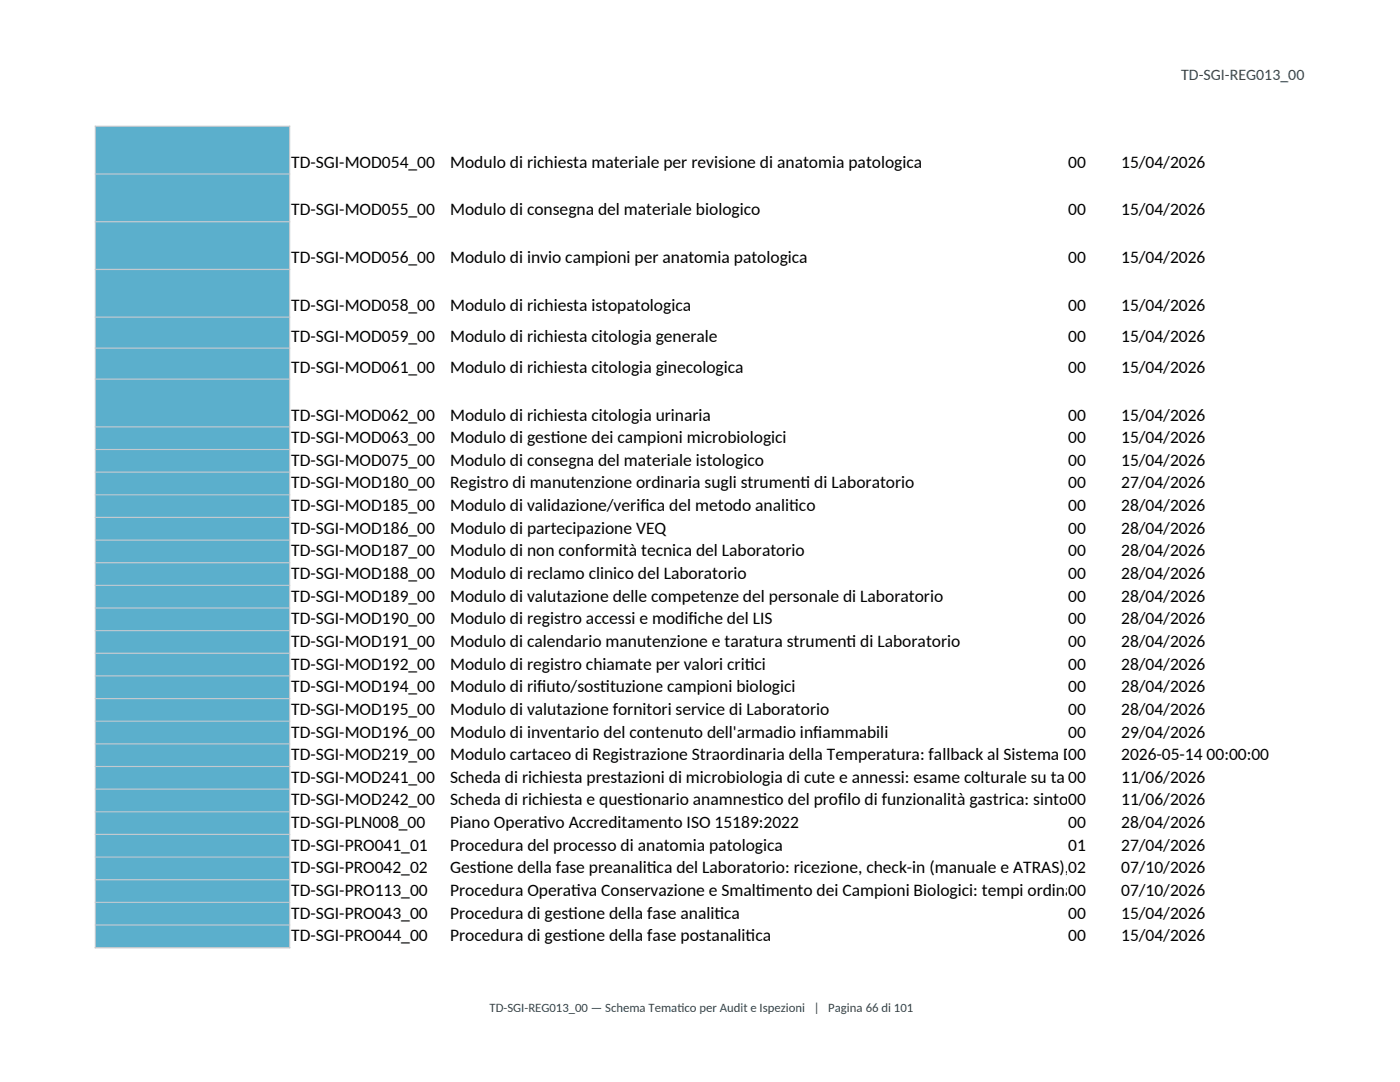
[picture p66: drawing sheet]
<svg xmlns="http://www.w3.org/2000/svg" width="279mm" height="216mm" viewBox="0 0 279 216" stroke-linecap="round" stroke-linejoin="round" font-family="sans-serif">
<defs><g id="words">
<g font-size="3.5">
<text x="58.1" y="33.5">TD-SGI-MOD054_00</text>
<text x="89.8" y="33.5">Modulo di richiesta materiale per revisione di anatomia patologica</text>
<text x="213.2" y="33.5">00</text>
<text x="223.7" y="33.5">15/04/2026</text>
<text x="58.1" y="43">TD-SGI-MOD055_00</text>
<text x="89.8" y="43">Modulo di consegna del materiale biologico</text>
<text x="213.2" y="43">00</text>
<text x="223.7" y="43">15/04/2026</text>
<text x="58.1" y="52.5">TD-SGI-MOD056_00</text>
<text x="89.8" y="52.5">Modulo di invio campioni per anatomia patologica</text>
<text x="213.2" y="52.5">00</text>
<text x="223.7" y="52.5">15/04/2026</text>
<text x="58.1" y="62">TD-SGI-MOD058_00</text>
<text x="89.8" y="62">Modulo di richiesta istopatologica</text>
<text x="213.2" y="62">00</text>
<text x="223.7" y="62">15/04/2026</text>
<text x="58.1" y="68.2">TD-SGI-MOD059_00</text>
<text x="89.8" y="68.2">Modulo di richiesta citologia generale</text>
<text x="213.2" y="68.2">00</text>
<text x="223.7" y="68.2">15/04/2026</text>
<text x="58.1" y="74.4">TD-SGI-MOD061_00</text>
<text x="89.8" y="74.4">Modulo di richiesta citologia ginecologica</text>
<text x="213.2" y="74.4">00</text>
<text x="223.7" y="74.4">15/04/2026</text>
<text x="58.1" y="83.9">TD-SGI-MOD062_00</text>
<text x="89.8" y="83.9">Modulo di richiesta citologia urinaria</text>
<text x="213.2" y="83.9">00</text>
<text x="223.7" y="83.9">15/04/2026</text>
<text x="58.1" y="88.4">TD-SGI-MOD063_00</text>
<text x="89.8" y="88.4">Modulo di gest</text>
<text x="109.9" y="88.4">ione dei campioni microbiologici</text>
<text x="213.2" y="88.4">00</text>
<text x="223.7" y="88.4">15/04/2026</text>
<text x="58.1" y="93">TD-SGI-MOD075_00</text>
<text x="89.8" y="93">Modulo di consegna del materiale istologico</text>
<text x="213.2" y="93">00</text>
<text x="223.7" y="93">15/04/2026</text>
<text x="58.1" y="97.5">TD-SGI-MOD180_00</text>
<text x="58.1" y="102">TD-SGI-MOD185_00</text>
<text x="89.8" y="97.5">Registro di manutenzione ordinaria sugli strument</text>
<text x="89.8" y="102">Modulo di validazione/verif</text>
<text x="127.8" y="102">ica del metodo analit</text>
<text x="157.5" y="102">ico</text>
<text x="159.8" y="97.5">i di Laboratorio</text>
<text x="213.2" y="97.5">00</text>
<text x="213.2" y="102">00</text>
<text x="223.7" y="97.5">27/04/2026</text>
<text x="223.7" y="102">28/04/2026</text>
<text x="58.1" y="106.5">TD-SGI-MOD186_00</text>
<text x="89.8" y="106.5">Modulo di partecipazione VEQ</text>
<text x="213.2" y="106.5">00</text>
<text x="223.7" y="106.5">28/04/2026</text>
<text x="58.1" y="111">TD-SGI-MOD187_00</text>
<text x="89.8" y="111">Modulo di non conformità tecnica del Laboratorio</text>
<text x="213.2" y="111">00</text>
<text x="223.7" y="111">28/04/2026</text>
<text x="58.1" y="115.5">TD-SGI-MOD188_00</text>
<text x="89.8" y="115.5">Modulo di reclamo clinico del Laboratorio</text>
<text x="213.2" y="115.5">00</text>
<text x="223.7" y="115.5">28/04/2026</text>
<text x="58.1" y="120.1">TD-SGI-MOD189_00</text>
<text x="58.1" y="124.6">TD-SGI-MOD190_00</text>
<text x="89.8" y="120.1">Modulo di valutazione delle competenze del personale di Laboratorio</text>
<text x="89.8" y="124.6">Modulo di registro accessi e modif</text>
<text x="137.4" y="124.6">iche del LIS</text>
<text x="213.2" y="120.1">00</text>
<text x="213.2" y="124.6">00</text>
<text x="223.7" y="120.1">28/04/2026</text>
<text x="223.7" y="124.6">28/04/2026</text>
<text x="58.1" y="129.1">TD-SGI-MOD191_00</text>
<text x="89.8" y="129.1">Modulo di calendario manutenzione e taratura strument</text>
<text x="168.9" y="129.1">i di Laboratorio</text>
<text x="213.2" y="129.1">00</text>
<text x="223.7" y="129.1">28/04/2026</text>
<text x="58.1" y="133.6">TD-SGI-MOD192_00</text>
<text x="89.8" y="133.6">Modulo di registro chiamate per valori crit</text>
<text x="148.6" y="133.6">ici</text>
<text x="213.2" y="133.6">00</text>
<text x="223.7" y="133.6">28/04/2026</text>
<text x="58.1" y="138.1">TD-SGI-MOD194_00</text>
<text x="58.1" y="142.6">TD-SGI-MOD195_00</text>
<text x="89.8" y="138.1">Modulo di rif</text>
<text x="89.8" y="142.6">Modulo di valutazione fornitori service di Laboratorio</text>
<text x="107.2" y="138.1">iuto/sost</text>
<text x="119.8" y="138.1">ituzione campioni biologici</text>
<text x="213.2" y="138.1">00</text>
<text x="213.2" y="142.6">00</text>
<text x="223.7" y="138.1">28/04/2026</text>
<text x="223.7" y="142.6">28/04/2026</text>
<text x="58.1" y="147.2">TD-SGI-MOD196_00</text>
<text x="89.8" y="147.2">Modulo di inventario del contenuto dell'armadio inf</text>
<text x="162.3" y="147.2">iammabili</text>
<text x="213.2" y="147.2">00</text>
<text x="223.7" y="147.2">29/04/2026</text>
<text x="58.1" y="151.7">TD-SGI-MOD219_00</text>
<text x="89.8" y="151.7">Modulo cartaceo di Registrazione Straordinaria della Temperatura: fallback al Sistema Di</text>
<text x="213.2" y="151.7">00</text>
<text x="223.7" y="151.7">2026-05-14 00:00:00</text>
<text x="58.1" y="156.2">TD-SGI-MOD241_00</text>
<text x="58.1" y="160.7">TD-SGI-MOD242_00</text>
<text x="89.8" y="156.2">Scheda di richiesta prestazioni di microbiologia di cute e annessi: esame colturale su ta 00</text>
<text x="89.8" y="160.7">Scheda di richiesta e quest</text>
<text x="126.3" y="160.7">ionario anamnest</text>
<text x="151.2" y="160.7">ico del prof</text>
<text x="167.3" y="160.7">ilo di funzionalità gastrica: sinto00</text>
<text x="223.7" y="156.2">11/06/2026</text>
<text x="223.7" y="160.7">11/06/2026</text>
<text x="58.1" y="165.2">TD-SGI-PLN008_00</text>
<text x="89.8" y="165.2">Piano Operat</text>
<text x="107.3" y="165.2">ivo Accreditamento ISO 15189:2022</text>
<text x="213.2" y="165.2">00</text>
<text x="223.7" y="165.2">28/04/2026</text>
<text x="58.1" y="169.8">TD-SGI-PRO041_01</text>
<text x="89.8" y="169.8">Procedura del processo di anatomia patologica</text>
<text x="213.2" y="169.8">01</text>
<text x="223.7" y="169.8">27/04/2026</text>
<text x="58.1" y="174.3">TD-SGI-PRO042_02</text>
<text x="58.1" y="178.8">TD-SGI-PRO113_00</text>
<text x="89.8" y="174.3">Gest</text>
<text x="89.8" y="178.8">Procedura Operat</text>
<text x="95.1" y="174.3">ione della fase preanalit</text>
<text x="114" y="178.8">iva Conservazione e Smalt</text>
<text x="129.1" y="174.3">ica del Laboratorio: ricezione, check-in (manuale e ATRAS),02</text>
<text x="150.9" y="178.8">imento dei Campioni Biologici: tempi ordinari</text>
<text x="213.2" y="178.8">00</text>
<text x="223.7" y="174.3">07/10/2026</text>
<text x="223.7" y="178.8">07/10/2026</text>
<text x="58.1" y="183.3">TD-SGI-PRO043_00</text>
<text x="89.8" y="183.3">Procedura di gest</text>
<text x="113.4" y="183.3">ione della fase analit</text>
<text x="142.6" y="183.3">ica</text>
<text x="213.2" y="183.3">00</text>
<text x="223.7" y="183.3">15/04/2026</text>
<text x="58.1" y="187.8">TD-SGI-PRO044_00</text>
<text x="89.8" y="187.8">Procedura di gest</text>
<text x="113.4" y="187.8">ione della fase postanalit</text>
<text x="148.8" y="187.8">ica</text>
<text x="213.2" y="187.8">00</text>
<text x="223.7" y="187.8">15/04/2026</text>
</g>
<text font-size="3.2" fill="#1b505f" x="235.7" y="15.9">TD-SGI-REG013_00</text>
<g font-size="2.5" fill="#1b505f">
<text x="97.7" y="201.9">TD-SGI-REG013_00 — Schema Temat</text>
<text x="135.2" y="201.9">ico per Audit e Ispezioni | Pagina 66 di 101</text>
</g>
</g></defs>
<path d="M19 25.2h38.8v163.9h-38.8z" fill-rule="evenodd" fill="#5bafcc"/>
<g fill="none" stroke="#bfc9d1" stroke-width=".24">
<path d="M18.9 25.2h39M18.9 34.7h39M19 25.1v164.1M57.8 25.1v164.1M18.9 44.2h39M18.9 53.8h39M18.9 63.3h39M18.9 69.5h39M18.9 75.7h39M18.9 85.2h39M18.9 89.7h39M18.9 94.2h39"/>
<path d="M18.9 98.7h39M18.9 103.2h39M18.9 107.8h39M18.9 112.3h39M18.9 116.8h39M18.9 121.3h39M18.9 125.8h39M18.9 130.4h39M18.9 134.9h39M18.9 139.4h39M18.9 143.9h39M18.9 148.4h39"/>
<path d="M18.9 152.9h39M18.9 157.5h39M18.9 162h39M18.9 166.5h39M18.9 171h39M18.9 175.5h39M18.9 180.1h39M18.9 184.6h39M18.9 189.1h39"/>
</g>
<use href="#words"/>
</svg>
